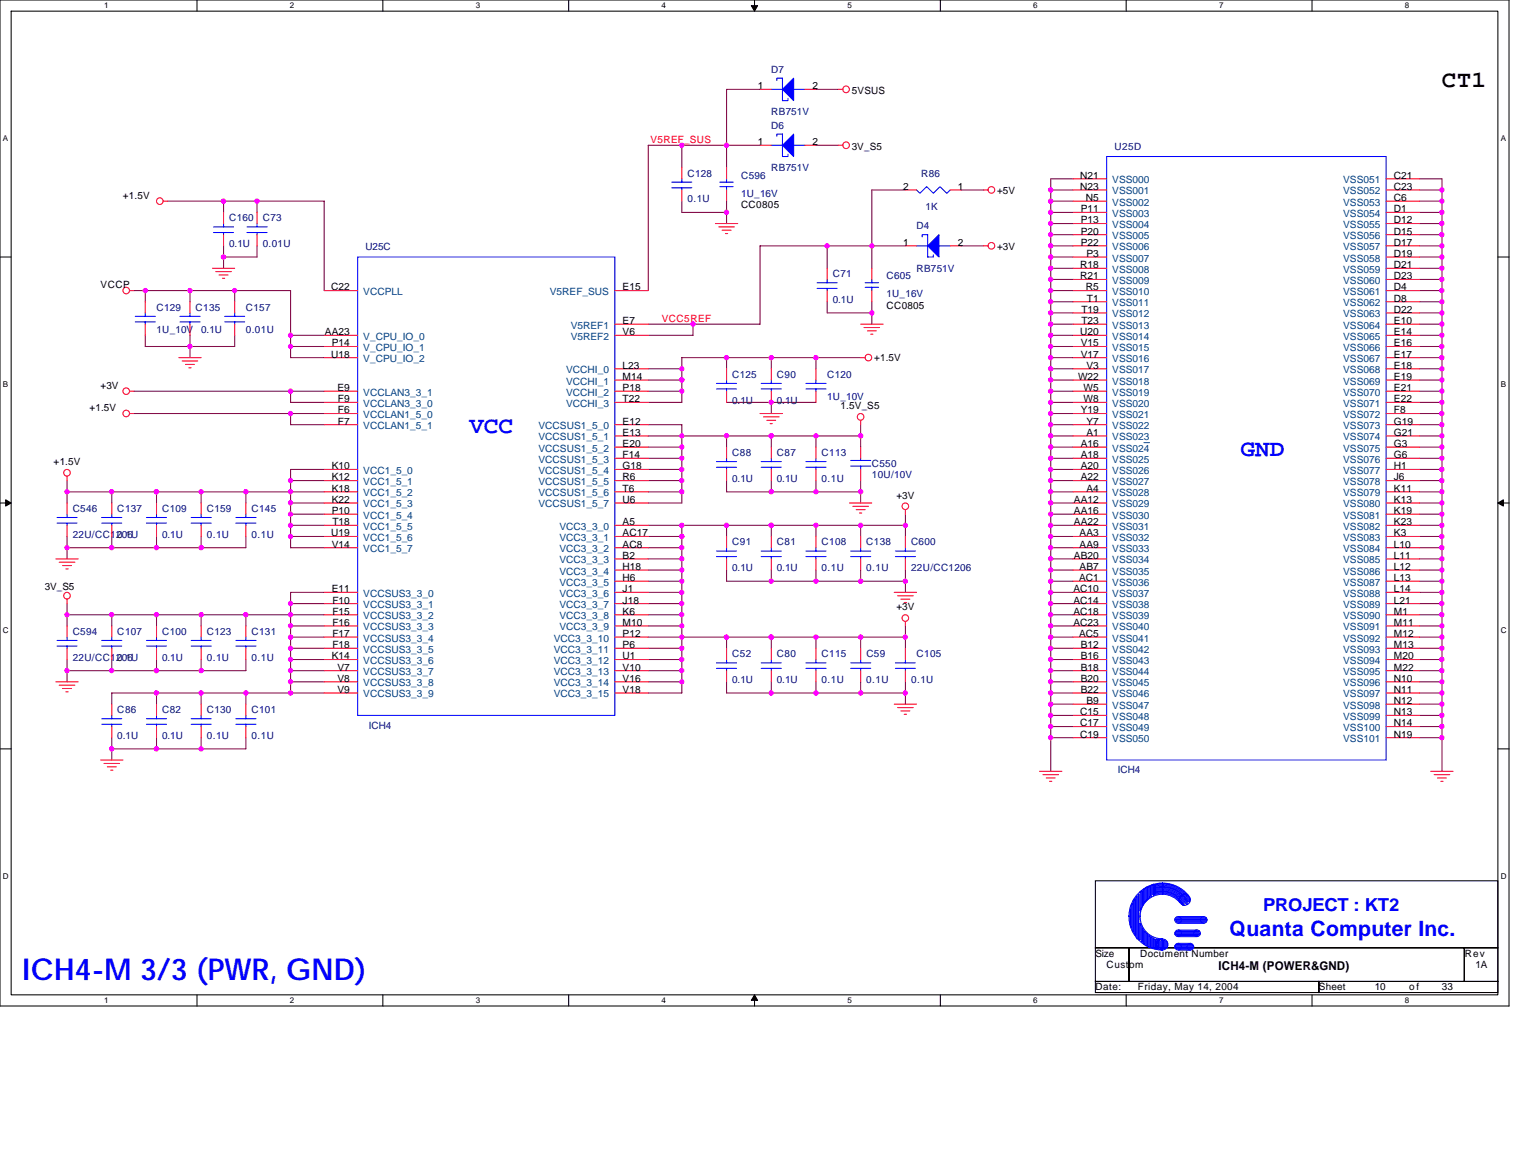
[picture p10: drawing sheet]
<svg xmlns="http://www.w3.org/2000/svg" width="279mm" height="216mm" viewBox="0 0 279 216" stroke-linecap="round" stroke-linejoin="round" font-family="sans-serif">
<defs><g id="words">
<text font-size="5.5" fill="#00f" x="4.1" y="180.4">ICH4-M 3/3 (PWR, GND)</text>
<text font-size="4.3" x="265.4" y="15.9">CT1</text>
<g font-size="4.3" fill="#00f">
<text x="86.4" y="79.7">VCC</text>
<text x="228.4" y="83.8">GND</text>
</g>
<text font-size="3.9" fill="#00f" x="226.3" y="172.3">Quanta Computer Inc.</text>
<text font-size="3.3" fill="#00f" x="232.5" y="167.6">PROJECT : KT2</text>
<text font-size="2.2" x="224.3" y="178.6">ICH4-M (POWER&amp;GND)</text>
<g font-size="1.8">
<text x="139.5" y="16.4">1</text>
<text x="149.6" y="16.4">2</text>
<text x="156.8" y="17.3">5VSUS</text>
<text x="139.5" y="26.7">1</text>
<text x="149.6" y="26.7">2</text>
<text x="156.8" y="27.6">3V_S5</text>
<text x="166.2" y="34.9">2</text>
<text x="176.3" y="34.9">1</text>
<text x="183.5" y="35.8">+5V</text>
<text x="198.8" y="32.9">N21</text>
<text x="198.8" y="34.9">N23</text>
<text x="256.6" y="32.9">C21</text>
<text x="256.6" y="34.9">C23</text>
<text x="22.6" y="36.6">+1.5V</text>
<text x="136.4" y="38.3">CC0805</text>
<text x="198.9" y="39.1">P11</text>
<text x="198.9" y="41.1">P13</text>
<text x="199.9" y="37">N5</text>
<text x="256.6" y="37">C6</text>
<text x="256.6" y="39.1">D1</text>
<text x="256.6" y="41.1">D12</text>
<text x="166.2" y="45.2">1</text>
<text x="176.3" y="45.2">2</text>
<text x="183.5" y="46.1">+3V</text>
<text x="198.9" y="43.2">P20</text>
<text x="198.9" y="45.2">P22</text>
<text x="200" y="47.3">P3</text>
<text x="256.6" y="43.2">D15</text>
<text x="256.6" y="45.2">D17</text>
<text x="256.6" y="47.3">D19</text>
<text x="18.5" y="53.1">VCCP</text>
<text x="61" y="53.5">C22</text>
<text x="114.6" y="53.5">E15</text>
<text x="198.8" y="49.4">R18</text>
<text x="198.8" y="51.4">R21</text>
<text x="199.9" y="53.5">R5</text>
<text x="256.6" y="49.4">D21</text>
<text x="256.6" y="51.4">D23</text>
<text x="256.6" y="53.5">D4</text>
<text x="114.6" y="59.6">E7</text>
<text x="163.2" y="56.8">CC0805</text>
<text x="199" y="57.6">T19</text>
<text x="199" y="59.6">T23</text>
<text x="200.1" y="55.5">T1</text>
<text x="256.6" y="55.5">D8</text>
<text x="256.6" y="57.6">D22</text>
<text x="256.6" y="59.6">E10</text>
<text x="59.8" y="61.7">AA23</text>
<text x="61" y="65.8">U18</text>
<text x="61.1" y="63.8">P14</text>
<text x="114.6" y="61.7">V6</text>
<text x="198.8" y="61.7">U20</text>
<text x="198.9" y="63.8">V15</text>
<text x="198.9" y="65.8">V17</text>
<text x="256.6" y="61.7">E14</text>
<text x="256.6" y="63.8">E16</text>
<text x="256.6" y="65.8">E17</text>
<text x="18.5" y="71.6">+3V</text>
<text x="62.1" y="72">E9</text>
<text x="114.6" y="67.9">L23</text>
<text x="114.6" y="69.9">M14</text>
<text x="114.6" y="72">P18</text>
<text x="160.9" y="66.5">+1.5V</text>
<text x="198.4" y="69.9">W22</text>
<text x="199.5" y="72">W5</text>
<text x="200" y="67.9">V3</text>
<text x="256.6" y="67.9">E18</text>
<text x="256.6" y="69.9">E19</text>
<text x="256.6" y="72">E21</text>
<text x="16.4" y="75.7">+1.5V</text>
<text x="62.2" y="74">F9</text>
<text x="62.2" y="76.1">F6</text>
<text x="114.6" y="74">T22</text>
<text x="154.7" y="75.3">1.5V_S5</text>
<text x="198.9" y="76.1">Y19</text>
<text x="199.5" y="74">W8</text>
<text x="256.6" y="76.1">F8</text>
<text x="256.6" y="74">E22</text>
<text x="62.2" y="78.1">F7</text>
<text x="114.6" y="78.1">E12</text>
<text x="114.6" y="80.2">E13</text>
<text x="114.6" y="82.3">E20</text>
<text x="198.9" y="82.3">A16</text>
<text x="200" y="78.1">Y7</text>
<text x="200" y="80.2">A1</text>
<text x="256.6" y="82.3">G3</text>
<text x="256.6" y="80.2">G21</text>
<text x="256.6" y="78.1">G19</text>
<text x="9.9" y="85.6">+1.5V</text>
<text x="61.1" y="86.4">K10</text>
<text x="61.1" y="88.4">K12</text>
<text x="114.6" y="84.3">F14</text>
<text x="114.6" y="86.4">G18</text>
<text x="114.6" y="88.4">R6</text>
<text x="198.9" y="84.3">A18</text>
<text x="198.9" y="86.4">A20</text>
<text x="198.9" y="88.4">A22</text>
<text x="256.6" y="88.4">J6</text>
<text x="256.6" y="86.4">H1</text>
<text x="256.6" y="84.3">G6</text>
<text x="61.1" y="90.5">K18</text>
<text x="61.1" y="92.6">K22</text>
<text x="61.1" y="94.6">P10</text>
<text x="114.6" y="90.5">T6</text>
<text x="114.6" y="92.6">U6</text>
<text x="165" y="91.8">+3V</text>
<text x="197.7" y="92.6">AA12</text>
<text x="197.7" y="94.6">AA16</text>
<text x="200" y="90.5">A4</text>
<text x="256.6" y="94.6">K19</text>
<text x="256.6" y="92.6">K13</text>
<text x="256.6" y="90.5">K11</text>
<text x="61" y="98.7">U19</text>
<text x="61.1" y="100.8">V14</text>
<text x="61.2" y="96.7">T18</text>
<text x="114.6" y="96.7">A5</text>
<text x="114.6" y="98.7">AC17</text>
<text x="114.6" y="100.8">AC8</text>
<text x="197.7" y="96.7">AA22</text>
<text x="198.7" y="98.7">AA3</text>
<text x="198.7" y="100.8">AA9</text>
<text x="256.6" y="100.8">L10</text>
<text x="256.6" y="98.7">K3</text>
<text x="256.6" y="96.7">K23</text>
<text x="114.6" y="102.8">B2</text>
<text x="114.6" y="104.9">H18</text>
<text x="114.6" y="107">H6</text>
<text x="197.7" y="102.8">AB20</text>
<text x="198.6" y="107">AC1</text>
<text x="198.7" y="104.9">AB7</text>
<text x="256.6" y="102.8">L11</text>
<text x="256.6" y="107">L13</text>
<text x="256.6" y="104.9">L12</text>
<text x="8.2" y="108.6">3V_S5</text>
<text x="61.1" y="109">E11</text>
<text x="61.2" y="111.1">F10</text>
<text x="61.2" y="113.1">F15</text>
<text x="114.6" y="109">J1</text>
<text x="114.6" y="111.1">J18</text>
<text x="114.6" y="113.1">K6</text>
<text x="165" y="112.3">+3V</text>
<text x="197.6" y="109">AC10</text>
<text x="197.6" y="111.1">AC14</text>
<text x="197.6" y="113.1">AC18</text>
<text x="256.6" y="113.1">M1</text>
<text x="256.6" y="111.1">L21</text>
<text x="256.6" y="109">L14</text>
<text x="61.2" y="115.2">F16</text>
<text x="61.2" y="117.2">F17</text>
<text x="61.2" y="119.3">F18</text>
<text x="114.6" y="115.2">M10</text>
<text x="114.6" y="117.2">P12</text>
<text x="114.6" y="119.3">P6</text>
<text x="197.6" y="115.2">AC23</text>
<text x="198.6" y="117.2">AC5</text>
<text x="198.9" y="119.3">B12</text>
<text x="256.6" y="119.3">M13</text>
<text x="256.6" y="117.2">M12</text>
<text x="256.6" y="115.2">M11</text>
<text x="61.1" y="121.4">K14</text>
<text x="62.1" y="123.4">V7</text>
<text x="62.1" y="125.5">V8</text>
<text x="114.6" y="121.4">U1</text>
<text x="114.6" y="123.4">V10</text>
<text x="114.6" y="125.5">V16</text>
<text x="198.9" y="121.4">B16</text>
<text x="198.9" y="125.5">B20</text>
<text x="198.9" y="123.4">B18</text>
<text x="256.6" y="125.5">N10</text>
<text x="256.6" y="123.4">M22</text>
<text x="256.6" y="121.4">M20</text>
<text x="62.1" y="127.5">V9</text>
<text x="114.6" y="127.5">V18</text>
<text x="198.8" y="131.7">C15</text>
<text x="198.9" y="127.5">B22</text>
<text x="200" y="129.6">B9</text>
<text x="256.6" y="131.7">N13</text>
<text x="256.6" y="129.6">N12</text>
<text x="256.6" y="127.5">N11</text>
<text x="198.8" y="133.7">C17</text>
<text x="198.8" y="135.8">C19</text>
<text x="256.6" y="135.8">N19</text>
<text x="256.6" y="133.7">N14</text>
<text x="201.6" y="176.1">Size</text>
<text x="203.7" y="178.2">Custom</text>
<text x="209.8" y="176.1">Document Number</text>
<text x="269.6" y="176.1">Rev</text>
<text x="271.6" y="178.2">1A</text>
<text x="201.7" y="182.3">Date:</text>
<text x="209.4" y="182.3">Friday, May 14, 2004</text>
<text x="242.8" y="182.3">Sheet</text>
<text x="253" y="182.3">10</text>
<text x="259.4" y="182.3">of</text>
<text x="265.4" y="182.3">33</text>
</g>
<g font-size="1.8" fill="#000080">
<text x="142" y="13.4">D7</text>
<text x="142" y="21.2">RB751V</text>
<text x="142" y="23.7">D6</text>
<text x="205.1" y="27.6">U25D</text>
<text x="126.6" y="32.5">C128</text>
<text x="136.4" y="32.9">C596</text>
<text x="142" y="31.5">RB751V</text>
<text x="169.5" y="32.5">R86</text>
<text x="42.2" y="40.7">C160</text>
<text x="48.4" y="40.7">C73</text>
<text x="126.5" y="37.2">0.1U</text>
<text x="136.4" y="36.2">1U_16V</text>
<text x="170.3" y="38.7">1K</text>
<text x="42.2" y="45.5">0.1U</text>
<text x="48.4" y="45.5">0.01U</text>
<text x="67.3" y="46.1">U25C</text>
<text x="168.7" y="42.2">D4</text>
<text x="153.3" y="51">C71</text>
<text x="163.2" y="51.4">C605</text>
<text x="168.7" y="50">RB751V</text>
<text x="28.8" y="57.2">C129</text>
<text x="36" y="57.2">C135</text>
<text x="45.3" y="57.2">C157</text>
<text x="153.3" y="55.8">0.1U</text>
<text x="163.2" y="54.7">1U_16V</text>
<text x="28.8" y="61.3">1U_10V</text>
<text x="37" y="61.3">0.1U</text>
<text x="45.3" y="61.3">0.01U</text>
<text x="134.7" y="69.5">C125</text>
<text x="143" y="69.5">C90</text>
<text x="152.3" y="69.5">C120</text>
<text x="134.7" y="74.3">0.1U</text>
<text x="143" y="74.3">0.1U</text>
<text x="152.3" y="73.7">1U_10V</text>
<text x="134.7" y="83.9">C88</text>
<text x="143" y="83.9">C87</text>
<text x="151.2" y="83.9">C113</text>
<text x="134.7" y="88.7">0.1U</text>
<text x="143" y="88.7">0.1U</text>
<text x="151.2" y="88.7">0.1U</text>
<text x="160.5" y="86">C550</text>
<text x="160.5" y="88.1">10U/10V</text>
<text x="13.4" y="94.2">C546</text>
<text x="21.6" y="94.2">C137</text>
<text x="29.8" y="94.2">C109</text>
<text x="38.1" y="94.2">C159</text>
<text x="46.3" y="94.2">C145</text>
<text x="13.4" y="99">22U/CC1206</text>
<text x="21.6" y="99">0.1U</text>
<text x="29.8" y="99">0.1U</text>
<text x="38.1" y="99">0.1U</text>
<text x="46.3" y="99">0.1U</text>
<text x="134.7" y="100.4">C91</text>
<text x="143" y="100.4">C81</text>
<text x="151.2" y="100.4">C108</text>
<text x="159.4" y="100.4">C138</text>
<text x="167.7" y="100.4">C600</text>
<text x="134.7" y="105.1">0.1U</text>
<text x="143" y="105.1">0.1U</text>
<text x="151.2" y="105.1">0.1U</text>
<text x="159.4" y="105.1">0.1U</text>
<text x="167.7" y="105.1">22U/CC1206</text>
<text x="13.4" y="116.9">C594</text>
<text x="21.6" y="116.9">C107</text>
<text x="29.8" y="116.9">C100</text>
<text x="38.1" y="116.9">C123</text>
<text x="46.3" y="116.9">C131</text>
<text x="13.4" y="121.6">22U/CC1206</text>
<text x="21.6" y="121.6">0.1U</text>
<text x="29.8" y="121.6">0.1U</text>
<text x="38.1" y="121.6">0.1U</text>
<text x="46.3" y="121.6">0.1U</text>
<text x="134.7" y="121">C52</text>
<text x="134.7" y="125.7">0.1U</text>
<text x="143" y="125.7">0.1U</text>
<text x="143" y="121">C80</text>
<text x="151.2" y="121">C115</text>
<text x="151.2" y="125.7">0.1U</text>
<text x="159.4" y="125.7">0.1U</text>
<text x="159.5" y="121">C59</text>
<text x="167.7" y="125.7">0.1U</text>
<text x="168.7" y="121">C105</text>
<text x="21.6" y="131.3">C86</text>
<text x="29.8" y="131.3">C82</text>
<text x="38.1" y="131.3">C130</text>
<text x="46.3" y="131.3">C101</text>
<text x="21.6" y="136">0.1U</text>
<text x="29.8" y="136">0.1U</text>
<text x="38.1" y="136">0.1U</text>
<text x="46.3" y="136">0.1U</text>
<text x="67.9" y="134.1">ICH4</text>
<text x="205.7" y="142.4">ICH4</text>
</g>
<g font-size="1.8" fill="#f00">
<text x="119.7" y="26.3">V5REF_SUS</text>
<text x="121.8" y="59.3">VCC5REF</text>
</g>
<g font-size="1.8" fill="#004080">
<text x="204.7" y="33.7">VSS000</text>
<text x="204.7" y="35.8">VSS001</text>
<text x="247.2" y="33.7">VSS051</text>
<text x="247.2" y="35.8">VSS052</text>
<text x="204.7" y="37.8">VSS002</text>
<text x="204.7" y="39.9">VSS003</text>
<text x="204.7" y="42">VSS004</text>
<text x="247.2" y="37.8">VSS053</text>
<text x="247.2" y="39.9">VSS054</text>
<text x="247.2" y="42">VSS055</text>
<text x="204.7" y="44">VSS005</text>
<text x="204.7" y="46.1">VSS006</text>
<text x="247.2" y="44">VSS056</text>
<text x="247.2" y="46.1">VSS057</text>
<text x="204.7" y="48.1">VSS007</text>
<text x="204.7" y="50.2">VSS008</text>
<text x="204.7" y="52.3">VSS009</text>
<text x="247.2" y="48.1">VSS058</text>
<text x="247.2" y="50.2">VSS059</text>
<text x="247.2" y="52.3">VSS060</text>
<text x="66.9" y="54.3">VCCPLL</text>
<text x="101.2" y="54.3">V5REF_SUS</text>
<text x="204.7" y="54.3">VSS010</text>
<text x="204.7" y="56.4">VSS011</text>
<text x="204.7" y="58.4">VSS012</text>
<text x="247.2" y="54.3">VSS061</text>
<text x="247.2" y="56.4">VSS062</text>
<text x="247.2" y="58.4">VSS063</text>
<text x="66.9" y="62.5">V_CPU_IO_0</text>
<text x="66.9" y="64.6">V_CPU_IO_1</text>
<text x="105.1" y="60.5">V5REF1</text>
<text x="105.1" y="62.5">V5REF2</text>
<text x="204.7" y="60.5">VSS013</text>
<text x="204.7" y="62.5">VSS014</text>
<text x="204.7" y="64.6">VSS015</text>
<text x="247.2" y="60.5">VSS064</text>
<text x="247.2" y="62.5">VSS065</text>
<text x="247.2" y="64.6">VSS066</text>
<text x="66.9" y="66.7">V_CPU_IO_2</text>
<text x="104.2" y="68.7">VCCHI_0</text>
<text x="104.2" y="70.8">VCCHI_1</text>
<text x="204.7" y="66.7">VSS016</text>
<text x="204.7" y="70.8">VSS018</text>
<text x="204.7" y="68.7">VSS017</text>
<text x="247.2" y="66.7">VSS067</text>
<text x="247.2" y="68.7">VSS068</text>
<text x="247.2" y="70.8">VSS069</text>
<text x="66.9" y="74.9">VCCLAN3_3_0</text>
<text x="66.9" y="72.8">VCCLAN3_3_1</text>
<text x="66.9" y="76.9">VCCLAN1_5_0</text>
<text x="104.2" y="72.8">VCCHI_2</text>
<text x="104.2" y="74.9">VCCHI_3</text>
<text x="204.7" y="72.8">VSS019</text>
<text x="204.7" y="74.9">VSS020</text>
<text x="204.7" y="76.9">VSS021</text>
<text x="247.2" y="76.9">VSS072</text>
<text x="247.2" y="74.9">VSS071</text>
<text x="247.2" y="72.8">VSS070</text>
<text x="66.9" y="79">VCCLAN1_5_1</text>
<text x="99.1" y="79">VCCSUS1_5_0</text>
<text x="99.1" y="81.1">VCCSUS1_5_1</text>
<text x="99.1" y="83.1">VCCSUS1_5_2</text>
<text x="204.7" y="79">VSS022</text>
<text x="204.7" y="81.1">VSS023</text>
<text x="204.7" y="83.1">VSS024</text>
<text x="247.2" y="83.1">VSS075</text>
<text x="247.2" y="81.1">VSS074</text>
<text x="247.2" y="79">VSS073</text>
<text x="66.9" y="87.2">VCC1_5_0</text>
<text x="66.9" y="89.3">VCC1_5_1</text>
<text x="99.1" y="85.2">VCCSUS1_5_3</text>
<text x="99.1" y="87.2">VCCSUS1_5_4</text>
<text x="99.1" y="89.3">VCCSUS1_5_5</text>
<text x="204.7" y="85.2">VSS025</text>
<text x="204.7" y="87.2">VSS026</text>
<text x="204.7" y="89.3">VSS027</text>
<text x="247.2" y="89.3">VSS078</text>
<text x="247.2" y="87.2">VSS077</text>
<text x="247.2" y="85.2">VSS076</text>
<text x="66.9" y="91.4">VCC1_5_2</text>
<text x="66.9" y="93.4">VCC1_5_3</text>
<text x="66.9" y="95.5">VCC1_5_4</text>
<text x="99.1" y="91.4">VCCSUS1_5_6</text>
<text x="99.1" y="93.4">VCCSUS1_5_7</text>
<text x="204.7" y="91.4">VSS028</text>
<text x="204.7" y="93.4">VSS029</text>
<text x="204.7" y="95.5">VSS030</text>
<text x="247.2" y="95.5">VSS081</text>
<text x="247.2" y="93.4">VSS080</text>
<text x="247.2" y="91.4">VSS079</text>
<text x="66.9" y="97.5">VCC1_5_5</text>
<text x="66.9" y="99.6">VCC1_5_6</text>
<text x="66.9" y="101.6">VCC1_5_7</text>
<text x="103" y="97.5">VCC3_3_0</text>
<text x="103" y="99.6">VCC3_3_1</text>
<text x="103" y="101.6">VCC3_3_2</text>
<text x="204.7" y="97.5">VSS031</text>
<text x="204.7" y="99.6">VSS032</text>
<text x="204.7" y="101.6">VSS033</text>
<text x="247.2" y="101.6">VSS084</text>
<text x="247.2" y="99.6">VSS083</text>
<text x="247.2" y="97.5">VSS082</text>
<text x="103" y="103.7">VCC3_3_3</text>
<text x="103" y="105.7">VCC3_3_4</text>
<text x="103" y="107.8">VCC3_3_5</text>
<text x="204.7" y="103.7">VSS034</text>
<text x="204.7" y="105.7">VSS035</text>
<text x="204.7" y="107.8">VSS036</text>
<text x="247.2" y="103.7">VSS085</text>
<text x="247.2" y="107.8">VSS087</text>
<text x="247.2" y="105.7">VSS086</text>
<text x="66.9" y="109.9">VCCSUS3_3_0</text>
<text x="66.9" y="111.9">VCCSUS3_3_1</text>
<text x="66.9" y="114">VCCSUS3_3_2</text>
<text x="103" y="109.9">VCC3_3_6</text>
<text x="103" y="111.9">VCC3_3_7</text>
<text x="103" y="114">VCC3_3_8</text>
<text x="204.7" y="109.9">VSS037</text>
<text x="204.7" y="111.9">VSS038</text>
<text x="204.7" y="114">VSS039</text>
<text x="247.2" y="114">VSS090</text>
<text x="247.2" y="111.9">VSS089</text>
<text x="247.2" y="109.9">VSS088</text>
<text x="66.9" y="116">VCCSUS3_3_3</text>
<text x="66.9" y="118.1">VCCSUS3_3_4</text>
<text x="101.9" y="118.1">VCC3_3_10</text>
<text x="103" y="116">VCC3_3_9</text>
<text x="204.7" y="116">VSS040</text>
<text x="204.7" y="118.1">VSS041</text>
<text x="247.2" y="118.1">VSS092</text>
<text x="247.2" y="116">VSS091</text>
<text x="66.9" y="120.1">VCCSUS3_3_5</text>
<text x="66.9" y="122.2">VCCSUS3_3_6</text>
<text x="66.9" y="124.3">VCCSUS3_3_7</text>
<text x="101.9" y="120.1">VCC3_3_11</text>
<text x="101.9" y="122.2">VCC3_3_12</text>
<text x="101.9" y="124.3">VCC3_3_13</text>
<text x="204.7" y="120.1">VSS042</text>
<text x="204.7" y="122.2">VSS043</text>
<text x="204.7" y="124.3">VSS044</text>
<text x="247.2" y="124.3">VSS095</text>
<text x="247.2" y="122.2">VSS094</text>
<text x="247.2" y="120.1">VSS093</text>
<text x="66.9" y="126.3">VCCSUS3_3_8</text>
<text x="66.9" y="128.4">VCCSUS3_3_9</text>
<text x="101.9" y="126.3">VCC3_3_14</text>
<text x="101.9" y="128.4">VCC3_3_15</text>
<text x="204.7" y="126.3">VSS045</text>
<text x="204.7" y="128.4">VSS046</text>
<text x="204.7" y="130.4">VSS047</text>
<text x="247.2" y="130.4">VSS098</text>
<text x="247.2" y="128.4">VSS097</text>
<text x="247.2" y="126.3">VSS096</text>
<text x="204.7" y="132.5">VSS048</text>
<text x="204.7" y="134.6">VSS049</text>
<text x="204.7" y="136.6">VSS050</text>
<text x="247.2" y="136.6">VSS101</text>
<text x="247.2" y="134.6">VSS100</text>
<text x="247.2" y="132.5">VSS099</text>
</g>
<g font-size="1.5">
<text x="19.2" y="1.5">1</text>
<text x="53.4" y="1.5">2</text>
<text x="87.6" y="1.5">3</text>
<text x="121.8" y="1.5">4</text>
<text x="156" y="1.5">5</text>
<text x="190.2" y="1.5">6</text>
<text x="224.4" y="1.5">7</text>
<text x="258.6" y="1.5">8</text>
<text x=".5" y="26">A</text>
<text x="276.2" y="26">A</text>
<text x=".5" y="71.2">B</text>
<text x="276.2" y="71.2">B</text>
<text x=".5" y="116.5">C</text>
<text x="276.2" y="116.5">C</text>
<text x=".5" y="161.8">D</text>
<text x="276.2" y="161.8">D</text>
<text x="19.2" y="184.6">1</text>
<text x="53.4" y="184.6">2</text>
<text x="87.6" y="184.6">3</text>
<text x="121.8" y="184.6">4</text>
<text x="156" y="184.6">5</text>
<text x="190.2" y="184.6">6</text>
<text x="224.4" y="184.6">7</text>
<text x="258.6" y="184.6">8</text>
</g>
</g></defs>
<path d="M0 0h277.7v185.2h-277.7zM2.1 2.1h273.6v181h-273.6z" fill="none" stroke="#000" stroke-width=".19"/>
<g fill="#fff">
<path d="M19.2 .2h.8v1.6h-.8z"/>
<path d="M19.2 183.3h.8v1.7h-.8z"/>
</g>
<path d="M36.3 0v2.1M36.3 183.1v2.1" fill="none" stroke="#000" stroke-width=".19"/>
<g fill="#fff">
<path d="M53.4 .2h.8v1.6h-.8z"/>
<path d="M53.4 183.3h.8v1.7h-.8z"/>
</g>
<path d="M70.5 0v2.1M70.5 183.1v2.1" fill="none" stroke="#000" stroke-width=".19"/>
<g fill="#fff">
<path d="M87.6 .2h.8v1.6h-.8z"/>
<path d="M87.6 183.3h.8v1.7h-.8z"/>
</g>
<path d="M104.7 0v2.1M104.7 183.1v2.1" fill="none" stroke="#000" stroke-width=".19"/>
<g fill="#fff">
<path d="M121.8 .2h.8v1.6h-.8z"/>
<path d="M121.8 183.3h.8v1.7h-.8z"/>
</g>
<path d="M138.9 0v2.1M138.9 183.1v2.1" fill="none" stroke="#000" stroke-width=".19"/>
<path d="M138.3 1h1.1l-.5 1.1zM138.9 183.1l.5 1h-1.1z" fill="#000" stroke="#000" stroke-width=".18"/>
<g fill="#fff">
<path d="M156 .2h.8v1.6h-.8z"/>
<path d="M156 183.3h.8v1.7h-.8z"/>
</g>
<path d="M173.1 0v2.1M173.1 183.1v2.1" fill="none" stroke="#000" stroke-width=".19"/>
<g fill="#fff">
<path d="M190.2 .2h.8v1.6h-.8z"/>
<path d="M190.2 183.3h.8v1.7h-.8z"/>
</g>
<path d="M207.3 0v2.1M207.3 183.1v2.1" fill="none" stroke="#000" stroke-width=".19"/>
<g fill="#fff">
<path d="M224.4 .2h.8v1.6h-.8z"/>
<path d="M224.4 183.3h.8v1.7h-.8z"/>
</g>
<path d="M241.5 0v2.1M241.5 183.1v2.1" fill="none" stroke="#000" stroke-width=".19"/>
<g fill="#fff">
<path d="M258.6 .2h.8v1.6h-.8z"/>
<path d="M258.6 183.3h.8v1.7h-.8z"/>
<path d="M.5 24.7h1v1.6h-1z"/>
<path d="M276.2 24.7h1v1.6h-1z"/>
<path d="M.5 69.9h1v1.7h-1z"/>
<path d="M276.2 69.9h1v1.7h-1z"/>
</g>
<path d="M0 47.3h2.1M275.7 47.3h2" fill="none" stroke="#000" stroke-width=".19"/>
<g fill="#fff">
<path d="M.5 115.2h1.1v1.6h-1.1z"/>
<path d="M276.2 115.2h1.1v1.6h-1.1z"/>
</g>
<path d="M0 92.6h2.1M275.7 92.6h2" fill="none" stroke="#000" stroke-width=".19"/>
<path d="M1 92l1.1 .6-1.1 .6zM275.7 92.6l1-.6v1.2z" fill="#000" stroke="#000" stroke-width=".18"/>
<g fill="#fff">
<path d="M.5 160.5h1.1v1.6h-1.1z"/>
<path d="M276.2 160.5h1.1v1.6h-1.1z"/>
</g>
<path d="M0 137.8h2.1M275.7 137.8h2M201.6 162.1h74.1v12.4h-74.1zM201.6 174.5h6.2v6.1h-6.2zM207.8 174.5h61.7v6.1h-61.7zM269.5 174.5h6.2v6.1h-6.2zM201.6 180.6h41.2v2.1h-41.2zM242.8 180.6h32.9v2.1h-32.9z" fill="none" stroke="#000" stroke-width=".19"/>
<g fill="none" stroke="#800040" stroke-width=".19">
<path d="M139.9 16.4h-6.2v14.5M150.2 16.4h4.1M30.9 37h28.8v16.5M41.1 37v2.1M47.3 37v2.1M125.5 26.7v4.2M125.5 37v2.1h8.2M133.7 37v4.1M139.9 26.7h-20.6v26.8M150.2 26.7h4.1M166.6 35h-6.1v14.4M176.9 35h4.1"/>
<path d="M193.4 35h4.1M193.4 37h4.1M193.4 39.1h4.1M197.5 32.9h-4.1v43.2M261.3 35h4.1M261.3 37h4.1M261.3 32.9h4.1v109.1M261.3 39.1h4.1M24.7 53.5h2v2M26.7 53.5h26.8v12.3h6.2M35 53.5v2M41.1 45.3v4.1"/>
<path d="M43.2 53.5v2M47.3 45.3v2h-6.2M127.6 59.7v2h-8.3M152.3 45.3v4.1M152.3 55.5v2.1h8.2M160.5 55.5v4.2M166.6 45.3h-26.7v14.4h-20.6M176.9 45.3h4.1M193.4 45.3h4.1M193.4 59.7h4.1M193.4 57.6h4.1M193.4 53.5h4.1"/>
<path d="M193.4 55.5h4.1M193.4 41.1h4.1M193.4 51.4h4.1M193.4 49.4h4.1M193.4 43.2h4.1M193.4 47.3h4.1M261.3 45.3h4.1M261.3 59.7h4.1M261.3 57.6h4.1M261.3 53.5h4.1M261.3 55.5h4.1M261.3 41.1h4.1"/>
<path d="M261.3 51.4h4.1M261.3 49.4h4.1M261.3 43.2h4.1M261.3 47.3h4.1M24.7 72h35M24.7 76.1h35M26.7 61.7v2.1h16.5v-2.1M35 61.7v4.1M53.5 61.7h6.2M53.5 72v2.1h6.2M53.5 76.1v2.1h6.2M53.5 63.8h6.2"/>
<path d="M119.3 78.2h6.2v14.4h-6.2M119.3 72h6.2M119.3 67.9h6.2M119.3 70h6.2M133.7 74.1h16.5M133.7 65.8v2.1M142 65.8h8.2v2.1M142 65.8h-16.5v8.3h-6.2M142 65.8v2.1M142 74.1v2M150.2 65.8h8.2M158.4 78.2v4.1"/>
<path d="M193.4 76.1v2.1h4.1M193.4 61.7h4.1M193.4 74.1h4.1M193.4 72h4.1M193.4 67.9h4.1M193.4 70h4.1M193.4 65.8h4.1M193.4 78.2v63.8M193.4 63.8h4.1M193.4 76.1h4.1M261.3 61.7h4.1M261.3 78.2h4.1"/>
<path d="M261.3 74.1h4.1M261.3 72h4.1M261.3 67.9h4.1M261.3 70h4.1M261.3 65.8h4.1M261.3 63.8h4.1M261.3 76.1h4.1M12.3 90.5h47.4M12.3 88.5v4.1M12.3 98.7v4.2M20.6 90.5v2.1M20.6 98.7v2.1"/>
<path d="M28.8 90.5v2.1M28.8 98.7v2.1M37 98.7v2.1h8.3v-2.1M37 90.5v2.1M45.3 90.5v2.1M53.5 96.7h6.2M53.5 92.6h6.2M53.5 98.7h6.2M53.5 94.6h6.2M53.5 88.5h6.2M59.7 86.4h-6.2v14.4h6.2M119.3 96.7h47.3"/>
<path d="M119.3 80.2h39.1M119.3 86.4h6.2M119.3 98.7h6.2M119.3 90.5h6.2M119.3 82.3h6.2M119.3 88.5h6.2M119.3 84.3h6.2M125.5 96.7v30.9h-6.2M133.7 88.5v2h24.7M133.7 80.2v2.1M133.7 96.7v2M142 80.2v2.1"/>
<path d="M142 88.5v2M142 96.7v2M150.2 80.2v2.1M150.2 88.5v2M150.2 96.7v2M158.4 88.5v4.1M158.4 96.7v2M166.6 94.6v4.1M193.4 96.7h4.1M193.4 80.2h4.1M193.4 92.6h4.1M193.4 86.4h4.1"/>
<path d="M193.4 98.7h4.1M193.4 94.6h4.1M193.4 90.5h4.1M193.4 82.3h4.1M193.4 88.5h4.1M193.4 84.3h4.1M261.3 96.7h4.1M261.3 80.2h4.1M261.3 92.6h4.1M261.3 86.4h4.1M261.3 98.7h4.1M261.3 94.6h4.1"/>
<path d="M261.3 90.5h4.1M261.3 82.3h4.1M261.3 88.5h4.1M261.3 84.3h4.1M12.3 113.2h47.4M12.3 100.8h24.7M12.3 111.1v4.1M20.6 113.2v2M28.8 113.2v2M37 113.2v2M45.3 113.2v2M53.5 117.3h6.2"/>
<path d="M53.5 111.1h6.2M53.5 115.2h6.2M53.5 119.3h6.2M59.7 109h-6.2v18.6M119.3 113.2h6.2M119.3 107h6.2M119.3 117.3h39.1M119.3 111.1h6.2M119.3 115.2h6.2M119.3 100.8h6.2M119.3 119.3h6.2M119.3 104.9h6.2"/>
<path d="M119.3 109h6.2M119.3 102.9h6.2M133.7 104.9v2.1h32.9M133.7 117.3v2M142 104.9v2.1M142 117.3v2M150.2 104.9v2.1M150.2 117.3v2M158.4 117.3h8.2v2M158.4 104.9v2.1M158.4 117.3v2M166.6 104.9v4.1"/>
<path d="M166.6 115.2v2.1M193.4 113.2h4.1M193.4 107h4.1M193.4 117.3h4.1M193.4 111.1h4.1M193.4 115.2h4.1M193.4 100.8h4.1M193.4 119.3h4.1M193.4 104.9h4.1M193.4 109h4.1M193.4 102.9h4.1M261.3 113.2h4.1"/>
<path d="M261.3 107h4.1M261.3 117.3h4.1M261.3 111.1h4.1M261.3 115.2h4.1M261.3 100.8h4.1M261.3 119.3h4.1M261.3 104.9h4.1M261.3 109h4.1M261.3 102.9h4.1M12.3 121.4v4.1M20.6 129.6v-2h8.2v2M20.6 121.4v2"/>
<path d="M20.6 135.8v4.1M28.8 127.6h8.2v2M28.8 121.4v2M28.8 135.8v2M37 127.6h22.7M37 121.4v2M37 135.8v2M45.3 121.4v2h-33M45.3 127.6v2M45.3 135.8v2h-24.7M53.5 121.4h6.2M53.5 125.5h6.2"/>
<path d="M53.5 123.4h6.2M119.3 121.4h6.2M119.3 125.5h6.2M119.3 123.4h6.2M133.7 125.5v2.1h32.9M142 125.5v2.1M150.2 125.5v2.1M158.4 125.5v2.1M166.6 125.5v4.1M193.4 121.4h4.1M193.4 127.6h4.1M193.4 125.5h4.1"/>
<path d="M193.4 123.4h4.1M193.4 129.6h4.1M193.4 131.7h4.1M193.4 133.7h4.1M193.4 135.8h4.1M261.3 121.4h4.1M261.3 127.6h4.1M261.3 125.5h4.1M261.3 123.4h4.1M261.3 129.6h4.1M261.3 131.7h4.1M261.3 133.7h4.1"/>
<path d="M261.3 135.8h4.1"/>
</g>
<g fill="none" stroke="#f00" stroke-width=".19">
<path d="M139.9 16.4h2.1M148.1 16.4h2.1M154.3 16.4h.8M30 37h.9M41.1 39.1v2M47.3 39.1v2M125.5 30.9v2M125.5 35v2M133.7 30.9v2M133.7 35v2M139.9 26.7h2.1M148.1 26.7h2.1"/>
<path d="M154.3 26.7h.8M166.6 35h2.1M174.9 35h2M181 35h.9M197.5 35h6.2M197.5 37h6.2M197.5 32.9h6.2M197.5 39.1h6.2M255.1 35h6.2M255.1 37h6.2M255.1 32.9h6.2M255.1 39.1h6.2"/>
<path d="M23.9 53.5h.8M26.7 55.5v2.1M26.7 59.7v2M35 55.5v2.1M35 59.7v2M39.1 49.4h4.1M39.7 50h2.9M40.3 50.6h1.7M40.9 51.2h.5M41.1 43.2v2.1M43.2 55.5v2.1M43.2 59.7v2"/>
<path d="M47.3 43.2v2.1M59.7 53.5h6.1M113.2 59.7h6.1M113.2 53.5h6.1M131.7 41.1h4.1M132.3 41.8h2.9M132.9 42.4h1.7M133.5 43h.4M152.3 49.4v2M152.3 53.5v2M158.4 59.7h4.1M160.5 49.4v2"/>
<path d="M160.5 53.5v2M166.6 45.3h2.1M174.9 45.3h2M181 45.3h.9M197.5 49.4h6.2M197.5 59.7h6.2M197.5 45.3h6.2M197.5 53.5h6.2M197.5 41.1h6.2M197.5 43.2h6.2M197.5 47.3h6.2M197.5 51.4h6.2"/>
<path d="M197.5 55.5h6.2M197.5 57.6h6.2M255.1 49.4h6.2M255.1 59.7h6.2M255.1 45.3h6.2M255.1 53.5h6.2M255.1 41.1h6.2M255.1 43.2h6.2M255.1 47.3h6.2M255.1 51.4h6.2M255.1 55.5h6.2M255.1 57.6h6.2"/>
<path d="M23.9 76.1h.8M23.9 72h.8M32.9 65.8h4.1M33.5 66.4h2.9M34.1 67.1h1.7M34.8 67.7h.4M59.7 65.8h6.1M59.7 76.1h6.1M59.7 72h6.1M59.7 78.2h6.1M59.7 74.1h6.1M59.7 61.7h6.1"/>
<path d="M59.7 63.8h6.1M113.2 72h6.1M113.2 78.2h6.1M113.2 67.9h6.1M113.2 70h6.1M113.2 74.1h6.1M113.2 61.7h6.1M133.7 67.9v2.1M133.7 72v2.1M139.9 76.1h4.1M140.5 76.7h2.9M141.1 77.4h1.7"/>
<path d="M141.8 78h.4M142 67.9v2.1M142 72v2.1M150.2 67.9v2.1M150.2 72v2.1M158.4 65.8h.8M158.4 77.4v.8M159 60.3h2.9M159.7 60.9h1.6M160.3 61.5h.4M197.5 65.8h6.2M197.5 76.1h6.2"/>
<path d="M197.5 72h6.2M197.5 78.2h6.2M197.5 67.9h6.2M197.5 70h6.2M197.5 74.1h6.2M197.5 61.7h6.2M197.5 63.8h6.2M255.1 65.8h6.2M255.1 76.1h6.2M255.1 72h6.2M255.1 78.2h6.2M255.1 67.9h6.2"/>
<path d="M255.1 70h6.2M255.1 74.1h6.2M255.1 61.7h6.2M255.1 63.8h6.2M12.3 87.7v.8M12.3 92.6v2M12.3 96.7v2M20.6 92.6v2M20.6 96.7v2M28.8 92.6v2M28.8 96.7v2M37 92.6v2"/>
<path d="M37 96.7v2M45.3 92.6v2M45.3 96.7v2M59.7 92.6h6.1M59.7 96.7h6.1M59.7 98.7h6.1M59.7 86.4h6.1M59.7 88.5h6.1M59.7 90.5h6.1M59.7 94.6h6.1M113.2 92.6h6.1M113.2 96.7h6.1"/>
<path d="M113.2 98.7h6.1M113.2 80.2h6.1M113.2 82.3h6.1M113.2 84.3h6.1M113.2 86.4h6.1M113.2 88.5h6.1M113.2 90.5h6.1M133.7 82.3v2M133.7 86.4v2.1M133.7 98.7v2.1M142 82.3v2M142 86.4v2.1"/>
<path d="M142 98.7v2.1M150.2 82.3v2M150.2 86.4v2.1M150.2 98.7v2.1M156.4 92.6h4.1M157 93.2h2.9M157.6 93.8h1.6M158.2 94.4h.4M158.4 82.3v2M158.4 86.4v2.1M158.4 98.7v2.1M166.6 93.8v.8"/>
<path d="M166.6 98.7v2.1M197.5 92.6h6.2M197.5 96.7h6.2M197.5 98.7h6.2M197.5 80.2h6.2M197.5 82.3h6.2M197.5 84.3h6.2M197.5 86.4h6.2M197.5 88.5h6.2M197.5 90.5h6.2M197.5 94.6h6.2M255.1 92.6h6.2"/>
<path d="M255.1 96.7h6.2M255.1 98.7h6.2M255.1 80.2h6.2M255.1 82.3h6.2M255.1 84.3h6.2M255.1 86.4h6.2M255.1 88.5h6.2M255.1 90.5h6.2M255.1 94.6h6.2M10.3 102.9h4.1M10.9 103.5h2.9M11.5 104.1h1.7"/>
<path d="M12.1 104.7h.5M12.3 110.3v.8M12.3 115.2v2.1M12.3 119.3v2.1M20.6 115.2v2.1M20.6 119.3v2.1M28.8 115.2v2.1M28.8 119.3v2.1M37 115.2v2.1M37 119.3v2.1M45.3 115.2v2.1M45.3 119.3v2.1"/>
<path d="M59.7 109h6.1M59.7 100.8h6.1M59.7 111.1h6.1M59.7 113.2h6.1M59.7 115.2h6.1M59.7 117.3h6.1M59.7 119.3h6.1M113.2 102.9h6.1M113.2 109h6.1M113.2 100.8h6.1M113.2 104.9h6.1M113.2 107h6.1"/>
<path d="M113.2 111.1h6.1M113.2 113.2h6.1M113.2 115.2h6.1M113.2 117.3h6.1M113.2 119.3h6.1M133.7 102.9v2M133.7 119.3v2.1M142 102.9v2M142 119.3v2.1M150.2 102.9v2M150.2 119.3v2.1M158.4 102.9v2"/>
<path d="M158.4 119.3v2.1M164.6 109h4.1M165.2 109.7h2.9M165.8 110.3h1.7M166.4 110.9h.5M166.6 102.9v2M166.6 114.4v.8M166.6 119.3v2.1M197.5 102.9h6.2M197.5 109h6.2M197.5 100.8h6.2M197.5 104.9h6.2"/>
<path d="M197.5 107h6.2M197.5 111.1h6.2M197.5 113.2h6.2M197.5 115.2h6.2M197.5 117.3h6.2M197.5 119.3h6.2M255.1 102.9h6.2M255.1 109h6.2M255.1 100.8h6.2M255.1 104.9h6.2M255.1 107h6.2M255.1 111.1h6.2"/>
<path d="M255.1 113.2h6.2M255.1 115.2h6.2M255.1 117.3h6.2M255.1 119.3h6.2M10.3 125.5h4.1M10.9 126.1h2.9M11.5 126.7h1.7M12.1 127.3h.5M18.5 139.9h4.1M20.6 129.6v2.1M20.6 133.7v2.1M28.8 129.6v2.1"/>
<path d="M28.8 133.7v2.1M37 129.6v2.1M37 133.7v2.1M45.3 129.6v2.1M45.3 133.7v2.1M59.7 125.5h6.1M59.7 121.4h6.1M59.7 123.4h6.1M59.7 127.6h6.1M113.2 125.5h6.1M113.2 121.4h6.1M113.2 123.4h6.1"/>
<path d="M113.2 127.6h6.1M133.7 123.4v2.1M142 123.4v2.1M150.2 123.4v2.1M158.4 123.4v2.1M164.6 129.6h4.1M165.2 130.2h2.9M165.8 130.9h1.7M166.4 131.5h.5M166.6 123.4v2.1M197.5 129.6h6.2M197.5 125.5h6.2"/>
<path d="M197.5 121.4h6.2M197.5 123.4h6.2M197.5 127.6h6.2M197.5 131.7h6.2M197.5 133.7h6.2M197.5 135.8h6.2M255.1 129.6h6.2M255.1 125.5h6.2M255.1 121.4h6.2M255.1 123.4h6.2M255.1 127.6h6.2M255.1 131.7h6.2"/>
<path d="M255.1 133.7h6.2M255.1 135.8h6.2M19.1 140.5h2.9M19.7 141.1h1.7M20.4 141.8h.4M191.3 142h4.2M192 142.6h2.8M192.6 143.2h1.6M193.2 143.8h.4M263.3 142h4.2M264 142.6h2.8M264.6 143.2h1.6"/>
<path d="M265.2 143.8h.4"/>
<circle cx="155.7" cy="16.4" r=".61"/>
<circle cx="29.4" cy="37" r=".61"/>
<circle cx="155.7" cy="26.7" r=".61"/>
<circle cx="182.5" cy="35" r=".61"/>
<circle cx="23.2" cy="53.5" r=".61"/>
<circle cx="182.5" cy="45.2" r=".61"/>
<circle cx="23.2" cy="76.1" r=".61"/>
<circle cx="23.2" cy="72" r=".61"/>
<circle cx="158.4" cy="76.7" r=".61"/>
<circle cx="159.8" cy="65.8" r=".61"/>
<circle cx="12.3" cy="87" r=".61"/>
<circle cx="166.6" cy="93.2" r=".61"/>
<circle cx="12.3" cy="109.6" r=".61"/>
<circle cx="166.6" cy="113.8" r=".61"/>
</g>
<g fill="none" stroke="#00f" stroke-width=".19">
<path d="M142 16.4h2M143 14.8v-.4h1v4.1h1v-.4M146.1 16.4h2M123.7 33.5h3.6M123.7 34.6h3.6M125.5 32.9v.6M125.5 34.6v.4M132.5 33.5h2.5M132.5 34.4h2.5M133.7 32.9v.6M133.7 34.4v.6M142 26.7h2"/>
<path d="M143 25.1v-.4h1v4.1h1v-.4M146.1 26.7h2M168.7 35l.6 .6 1.3-1.2 1.2 1.2 1.2-1.2 1.3 1.2 .6-.6M203.7 28.8h51.4v111.1h-51.4zM24.9 58.2h3.7M24.9 59.2h3.7M26.7 57.6v.6M26.7 59.2v.5M33.1 58.2h3.7M33.1 59.2h3.7M35 57.6v.6M35 59.2v.5"/>
<path d="M39.3 41.8h3.7M39.3 42.8h3.7M41.1 41.1v.7M41.1 42.8v.4M41.4 58.2h3.6M41.4 59.2h3.6M43.2 57.6v.6M43.2 59.2v.5M45.5 41.8h3.7M45.5 42.8h3.7M47.3 41.1v.7M47.3 42.8v.4"/>
<path d="M65.8 47.3h47.4v84.4h-47.4zM150.4 52h3.7M150.4 53.1h3.7M152.3 51.4v.6M152.3 53.1v.4M159.2 52h2.5M159.2 52.9h2.5M160.5 51.4v.6M160.5 52.9v.6M168.7 45.3h2.1M169.7 43.6v-.4h1.1v4.1h1v-.4M172.8 45.3h2.1"/>
<path d="M131.9 70.6h3.7M131.9 71.6h3.7M133.7 70v.6M133.7 71.6v.4M140.1 70.6h3.7M140.1 71.6h3.7M142 70v.6M142 71.6v.4M148.3 70.6h3.7M148.3 71.6h3.7M150.2 70v.6M150.2 71.6v.4"/>
<path d="M10.5 95.2h3.7M10.5 96.3h3.7M12.3 94.6v.6M12.3 96.3v.4M18.7 95.2h3.7M18.7 96.3h3.7M20.6 94.6v.6M20.6 96.3v.4M26.9 95.2h3.7M26.9 96.3h3.7M28.8 94.6v.6M28.8 96.3v.4"/>
<path d="M35.2 95.2h3.7M35.2 96.3h3.7M37 94.6v.6M37 96.3v.4M43.4 95.2h3.7M43.4 96.3h3.7M45.3 94.6v.6M45.3 96.3v.4M131.9 85h3.7M131.9 86h3.7M133.7 84.3v.7M133.7 86v.4"/>
<path d="M140.1 85h3.7M140.1 86h3.7M142 84.3v.7M142 86v.4M148.3 85h3.7M148.3 86h3.7M150.2 84.3v.7M150.2 86v.4M156.6 85.8h3.7M156.6 84.8h3.7M158.4 84.3v.5M158.4 85.8v.6"/>
<path d="M10.5 117.9h3.7M10.5 118.9h3.7M12.3 117.3v.6M12.3 118.9v.4M18.7 117.9h3.7M18.7 118.9h3.7M20.6 117.3v.6M20.6 118.9v.4M26.9 117.9h3.7M26.9 118.9h3.7M28.8 117.3v.6M28.8 118.9v.4"/>
<path d="M35.2 117.9h3.7M35.2 118.9h3.7M37 117.3v.6M37 118.9v.4M43.4 117.9h3.7M43.4 118.9h3.7M45.3 117.3v.6M45.3 118.9v.4M131.9 101.4h3.7M131.9 102.4h3.7M133.7 100.8v.6M133.7 102.4v.5"/>
<path d="M140.1 101.4h3.7M140.1 102.4h3.7M142 100.8v.6M142 102.4v.5M148.3 101.4h3.7M148.3 102.4h3.7M150.2 100.8v.6M150.2 102.4v.5M156.6 101.4h3.7M156.6 102.4h3.7M158.4 100.8v.6M158.4 102.4v.5"/>
<path d="M164.8 101.4h3.7M164.8 102.4h3.7M166.6 100.8v.6M166.6 102.4v.5M18.7 132.3h3.7M18.7 133.3h3.7M20.6 131.7v.6M20.6 133.3v.4M26.9 132.3h3.7M26.9 133.3h3.7M28.8 131.7v.6M28.8 133.3v.4"/>
<path d="M35.2 132.3h3.7M35.2 133.3h3.7M37 131.7v.6M37 133.3v.4M43.4 132.3h3.7M43.4 133.3h3.7M45.3 131.7v.6M45.3 133.3v.4M131.9 122h3.7M131.9 123h3.7M133.7 121.4v.6M133.7 123v.4"/>
<path d="M140.1 122h3.7M140.1 123h3.7M142 121.4v.6M142 123v.4M148.3 122h3.7M148.3 123h3.7M150.2 121.4v.6M150.2 123v.4M156.6 122h3.7M156.6 123h3.7M158.4 121.4v.6M158.4 123v.4"/>
<path d="M164.8 122h3.7M164.8 123h3.7M166.6 121.4v.6M166.6 123v.4M208 167.3v2.8l.2 .7v-4.2l.2-.4v5.2l.2 .2v-5.8l.2-.4v6.6l.2 .2v-7l.2-.2v7.8M209.4 172.8v-8l.2-.2v8.4h.2v-3.1l.3 .4v2.9l.2 .2v-2.6l.2 .4v2.4l.2 .2v-2.4l.2 .2v2.5h.2v-2.3l.2 .2v2.3h.2v-2.1l.2 .2v1.9l.2 .2v-2.1l.2 .2v1.9h.2v-1.7M209.8 164.2v3.5l.3-.7v-2.8l.2-.2v2.6l.2-.2v-2.6l.2-.2v2.4l.2-.2v-2.5h.2v2.3l.2-.2v-2.1l.2-.1v2l.2-.2v-1.8l.2-.3v2.1M212.3 172.6v.2h.2v1.7h.2v-1.7h.2v1.9h-.4l.6-1.9v1.9l.2-.2v-1.7l.3 .4v1.5h.2v-1.7h.2v1.7h.2v-1.7h.2v1.7l.2-.2v-1.3l.2 .2v.9M212.3 162.7v2.1l-.2-.2v-1.7zM212.3 164l1.7-.2a4.9 4.9 0 0 1 4.4 2.7M212.3 163.8a5.2 5.2 0 0 1 6.3 2.7M212.3 163.6l1.7-.3a5.3 5.3 0 0 1 4.6 2.8"/>
<path d="M212.3 163.4l1.7-.2a5.5 5.5 0 0 1 4.8 2.9M212.3 164.7l1.7-.3a4.3 4.3 0 0 1 3.8 2.3M212.3 164.5l1.7-.3a4.5 4.5 0 0 1 4 2.5M212.3 164.3l1.7-.3a4.7 4.7 0 0 1 4 2.3M212.5 163.1l1.5-.2a5.7 5.7 0 0 1 5 3M212.5 162.9l1.5-.2a6 6 0 0 1 5.1 2.9M212.5 162.9v1.7M216.4 168.9h5.6v.2h-5.8v.2h6l-.2 .2h-5.6l.2 .2h5.4M216.4 171.4h4.3v.2h-4.3l-.2 .2h4.8l-.3 .2h-4.5l.4 .2h4M216.4 173.8h3.1v.3h-3.3v.2h3.5l-.2 .2h-3.3l.4 .2h2.9M216.9 173.6h2.2M216.9 174.9h2.2"/>
<path d="M216.9 172.4h3.4M216.9 171.2h3.4M216.9 169.9h4.7M216.9 168.7h4.7M217.1 166.1a4.1 4.1 0 0 0-3.1-1.5 4.1 4.1 0 0 0-4.2 4.1v-.1a4.1 4.1 0 0 0 4.2 4.2M218.8 164.9a6.1 6.1 0 0 0-4.8-2.4 6.1 6.1 0 0 0-6.2 6.2v-.1a6.2 6.2 0 0 0 6.2 6.3"/>
<circle cx="214" cy="173.8" r="1.02"/>
<circle cx="216.8" cy="174.2" r=".61"/>
<circle cx="216.8" cy="169.3" r=".61"/>
<circle cx="216.8" cy="171.8" r=".61"/>
<circle cx="218.1" cy="165.6" r="1.02"/>
<circle cx="219.1" cy="174.2" r=".62"/>
<circle cx="220.3" cy="171.8" r=".61"/>
<circle cx="221.6" cy="169.3" r=".61"/>
</g>
<g fill="#00f" stroke="#00f" stroke-width=".19">
<path d="M144 16.4l2.1-2v4.1z" fill-rule="evenodd"/>
<path d="M170.8 45.3l2-2.1v4.1z" fill-rule="evenodd"/>
<path d="M144 26.7l2.1-2v4.1z" fill-rule="evenodd"/>
</g>
<path d="M210.5 81.5h1.1" fill="none" stroke="#004080" stroke-width=".18"/>
<g fill="#f0f" stroke="#f0f" stroke-width=".19">
<circle cx="125.5" cy="119.3" r=".4"/>
<circle cx="53.5" cy="115.2" r=".39"/>
<circle cx="125.5" cy="102.8" r=".4"/>
<circle cx="125.5" cy="125.5" r=".39"/>
<circle cx="125.5" cy="104.9" r=".39"/>
<circle cx="125.5" cy="121.4" r=".4"/>
<circle cx="160.5" cy="45.3" r=".4"/>
<circle cx="125.5" cy="72" r=".4"/>
<circle cx="125.5" cy="98.7" r=".4"/>
<circle cx="125.5" cy="96.7" r=".4"/>
<circle cx="45.3" cy="90.5" r=".4"/>
<circle cx="127.5" cy="59.6" r=".4"/>
<circle cx="47.3" cy="37" r=".4"/>
<circle cx="53.5" cy="125.5" r=".39"/>
<circle cx="125.5" cy="109" r=".4"/>
<circle cx="53.5" cy="119.3" r=".4"/>
<circle cx="53.5" cy="98.7" r=".4"/>
<circle cx="125.5" cy="115.2" r=".39"/>
<circle cx="125.5" cy="113.1" r=".4"/>
<circle cx="53.5" cy="117.3" r=".4"/>
<circle cx="125.5" cy="69.9" r=".4"/>
<circle cx="125.5" cy="67.9" r=".4"/>
<circle cx="125.5" cy="86.4" r=".4"/>
<circle cx="125.5" cy="107" r=".4"/>
<circle cx="125.5" cy="117.3" r=".4"/>
<circle cx="141.9" cy="65.8" r=".4"/>
<circle cx="150.2" cy="65.8" r=".4"/>
<circle cx="141.9" cy="96.7" r=".4"/>
<circle cx="133.7" cy="96.7" r=".4"/>
<circle cx="158.4" cy="96.7" r=".4"/>
<circle cx="141.9" cy="80.2" r=".4"/>
<circle cx="133.7" cy="80.2" r=".4"/>
<circle cx="150.2" cy="80.2" r=".4"/>
<circle cx="166.6" cy="117.3" r=".4"/>
<circle cx="158.4" cy="117.3" r=".4"/>
<circle cx="141.9" cy="117.3" r=".4"/>
<circle cx="133.7" cy="117.3" r=".4"/>
<circle cx="150.2" cy="117.3" r=".4"/>
<circle cx="133.7" cy="26.7" r=".4"/>
<circle cx="265.4" cy="78.2" r=".4"/>
<circle cx="193.4" cy="133.7" r=".4"/>
<circle cx="193.4" cy="131.7" r=".4"/>
<circle cx="265.4" cy="41.1" r=".4"/>
<circle cx="53.5" cy="63.8" r=".39"/>
<circle cx="158.4" cy="127.5" r=".4"/>
<circle cx="41.1" cy="47.3" r=".4"/>
<circle cx="193.4" cy="63.8" r=".4"/>
<circle cx="193.4" cy="121.4" r=".4"/>
<circle cx="193.4" cy="113.1" r=".4"/>
<circle cx="193.4" cy="47.3" r=".4"/>
<circle cx="265.4" cy="90.5" r=".4"/>
<circle cx="265.4" cy="102.8" r=".4"/>
<circle cx="160.5" cy="57.6" r=".4"/>
<circle cx="265.4" cy="96.7" r=".4"/>
<circle cx="265.4" cy="84.3" r=".4"/>
<circle cx="26.7" cy="53.5" r=".4"/>
<circle cx="193.4" cy="88.5" r=".4"/>
<circle cx="265.4" cy="47.3" r=".4"/>
<circle cx="133.7" cy="39.1" r=".4"/>
<circle cx="193.4" cy="127.5" r=".4"/>
<circle cx="265.4" cy="111.1" r=".4"/>
<circle cx="265.4" cy="57.6" r=".4"/>
<circle cx="265.4" cy="72" r=".4"/>
<circle cx="265.4" cy="65.8" r=".4"/>
<circle cx="193.4" cy="96.7" r=".4"/>
<circle cx="53.5" cy="88.5" r=".4"/>
<circle cx="265.4" cy="69.9" r=".4"/>
<circle cx="265.4" cy="113.1" r=".4"/>
<circle cx="193.4" cy="102.8" r=".4"/>
<circle cx="193.4" cy="57.6" r=".4"/>
<circle cx="193.4" cy="90.5" r=".4"/>
<circle cx="193.4" cy="104.9" r=".4"/>
<circle cx="37" cy="100.8" r=".4"/>
<circle cx="265.4" cy="98.7" r=".4"/>
<circle cx="265.4" cy="94.6" r=".4"/>
<circle cx="193.4" cy="80.2" r=".4"/>
<circle cx="193.4" cy="119.3" r=".4"/>
<circle cx="265.4" cy="37" r=".4"/>
<circle cx="265.4" cy="43.2" r=".4"/>
<circle cx="28.8" cy="90.5" r=".4"/>
<circle cx="20.6" cy="90.5" r=".4"/>
<circle cx="193.4" cy="76.1" r=".4"/>
<circle cx="193.4" cy="51.4" r=".4"/>
<circle cx="193.4" cy="78.2" r=".4"/>
<circle cx="193.4" cy="123.4" r=".4"/>
<circle cx="265.4" cy="92.6" r=".4"/>
<circle cx="166.6" cy="127.5" r=".4"/>
<circle cx="265.4" cy="135.8" r=".4"/>
<circle cx="265.4" cy="45.3" r=".4"/>
<circle cx="193.4" cy="37" r=".4"/>
<circle cx="193.4" cy="53.5" r=".4"/>
<circle cx="193.4" cy="86.4" r=".4"/>
<circle cx="193.4" cy="39.1" r=".4"/>
<circle cx="193.4" cy="92.6" r=".4"/>
<circle cx="265.4" cy="109" r=".4"/>
<circle cx="193.4" cy="82.3" r=".4"/>
<circle cx="265.4" cy="51.4" r=".4"/>
<circle cx="193.4" cy="109" r=".4"/>
<circle cx="265.4" cy="88.5" r=".4"/>
<circle cx="265.4" cy="76.1" r=".4"/>
<circle cx="265.4" cy="63.8" r=".4"/>
<circle cx="265.4" cy="59.6" r=".4"/>
<circle cx="265.4" cy="117.3" r=".4"/>
<circle cx="265.4" cy="107" r=".4"/>
<circle cx="12.3" cy="100.8" r=".4"/>
<circle cx="265.4" cy="123.4" r=".4"/>
<circle cx="265.4" cy="61.7" r=".4"/>
<circle cx="265.4" cy="100.8" r=".4"/>
<circle cx="193.4" cy="111.1" r=".4"/>
<circle cx="193.4" cy="61.7" r=".4"/>
<circle cx="265.4" cy="86.4" r=".4"/>
<circle cx="193.4" cy="129.6" r=".4"/>
<circle cx="150.2" cy="127.5" r=".4"/>
<circle cx="193.4" cy="117.3" r=".4"/>
<circle cx="265.4" cy="104.9" r=".4"/>
<circle cx="193.4" cy="59.6" r=".4"/>
<circle cx="158.4" cy="90.5" r=".4"/>
<circle cx="150.2" cy="90.5" r=".4"/>
<circle cx="193.4" cy="55.5" r=".4"/>
<circle cx="193.4" cy="45.3" r=".4"/>
<circle cx="193.4" cy="69.9" r=".4"/>
<circle cx="265.4" cy="82.3" r=".4"/>
<circle cx="193.4" cy="49.4" r=".4"/>
<circle cx="193.4" cy="98.7" r=".4"/>
<circle cx="265.4" cy="115.2" r=".4"/>
<circle cx="265.4" cy="49.4" r=".4"/>
<circle cx="193.4" cy="67.9" r=".4"/>
<circle cx="265.4" cy="55.5" r=".4"/>
<circle cx="150.2" cy="107" r=".4"/>
<circle cx="141.9" cy="107" r=".4"/>
<circle cx="265.4" cy="131.7" r=".4"/>
<circle cx="193.4" cy="100.8" r=".4"/>
<circle cx="265.4" cy="67.9" r=".4"/>
<circle cx="265.4" cy="74" r=".4"/>
<circle cx="12.3" cy="90.5" r=".4"/>
<circle cx="193.4" cy="65.8" r=".4"/>
<circle cx="265.4" cy="80.2" r=".4"/>
<circle cx="193.4" cy="74" r=".4"/>
<circle cx="193.4" cy="94.6" r=".4"/>
<circle cx="265.4" cy="35" r=".4"/>
<circle cx="28.8" cy="100.8" r=".4"/>
<circle cx="20.6" cy="100.8" r=".4"/>
<circle cx="193.4" cy="43.2" r=".4"/>
<circle cx="35" cy="63.8" r=".4"/>
<circle cx="193.4" cy="41.1" r=".4"/>
<circle cx="265.4" cy="119.3" r=".4"/>
<circle cx="193.4" cy="115.2" r=".4"/>
<circle cx="265.4" cy="39.1" r=".4"/>
<circle cx="265.4" cy="127.5" r=".4"/>
<circle cx="193.4" cy="72" r=".4"/>
<circle cx="193.4" cy="35" r=".4"/>
<circle cx="193.4" cy="107" r=".4"/>
<circle cx="265.4" cy="53.5" r=".4"/>
<circle cx="158.4" cy="107" r=".4"/>
<circle cx="193.4" cy="84.3" r=".4"/>
<circle cx="37" cy="90.5" r=".4"/>
<circle cx="53.5" cy="121.4" r=".4"/>
<circle cx="53.5" cy="113.1" r=".4"/>
<circle cx="53.5" cy="111.1" r=".4"/>
<circle cx="125.5" cy="84.3" r=".39"/>
<circle cx="125.5" cy="90.5" r=".4"/>
<circle cx="166.6" cy="107" r=".4"/>
<circle cx="141.9" cy="74" r=".4"/>
<circle cx="43.2" cy="53.5" r=".39"/>
<circle cx="125.5" cy="100.8" r=".4"/>
<circle cx="166.6" cy="96.7" r=".4"/>
<circle cx="53.5" cy="92.6" r=".4"/>
<circle cx="53.5" cy="94.6" r=".39"/>
<circle cx="53.5" cy="90.5" r=".4"/>
<circle cx="158.4" cy="80.2" r=".4"/>
<circle cx="53.5" cy="72" r=".4"/>
<circle cx="53.5" cy="76.1" r=".4"/>
<circle cx="193.4" cy="135.8" r=".4"/>
<circle cx="141.9" cy="127.5" r=".4"/>
<circle cx="265.4" cy="129.6" r=".4"/>
<circle cx="152.2" cy="45.3" r=".4"/>
<circle cx="53.5" cy="123.4" r=".4"/>
<circle cx="41.1" cy="37" r=".4"/>
<circle cx="53.5" cy="61.7" r=".4"/>
<circle cx="125.5" cy="80.2" r=".4"/>
<circle cx="125.5" cy="82.3" r=".4"/>
<circle cx="35" cy="53.5" r=".4"/>
<circle cx="125.5" cy="111.1" r=".4"/>
<circle cx="141.9" cy="90.5" r=".4"/>
<circle cx="265.4" cy="133.7" r=".4"/>
<circle cx="265.4" cy="121.4" r=".4"/>
<circle cx="150.2" cy="96.7" r=".4"/>
<circle cx="133.7" cy="65.8" r=".4"/>
<circle cx="53.5" cy="96.7" r=".4"/>
<circle cx="125.5" cy="88.5" r=".4"/>
<circle cx="125.5" cy="123.4" r=".4"/>
<circle cx="193.4" cy="125.5" r=".4"/>
<circle cx="265.4" cy="125.5" r=".4"/>
<circle cx="20.6" cy="113.1" r=".4"/>
<circle cx="12.3" cy="113.1" r=".4"/>
<circle cx="20.6" cy="123.4" r=".4"/>
<circle cx="12.3" cy="123.4" r=".4"/>
<circle cx="37" cy="113.1" r=".4"/>
<circle cx="28.8" cy="113.1" r=".4"/>
<circle cx="45.3" cy="113.1" r=".4"/>
<circle cx="37" cy="123.4" r=".4"/>
<circle cx="28.8" cy="123.4" r=".4"/>
<circle cx="20.6" cy="137.8" r=".4"/>
<circle cx="37" cy="137.8" r=".4"/>
<circle cx="28.8" cy="137.8" r=".4"/>
<circle cx="37" cy="127.5" r=".4"/>
<circle cx="28.8" cy="127.5" r=".4"/>
<circle cx="53.5" cy="127.5" r=".4"/>
<circle cx="45.3" cy="127.5" r=".4"/>
<circle cx="125.5" cy="26.7" r=".4"/>
</g>
<use href="#words"/>
</svg>
